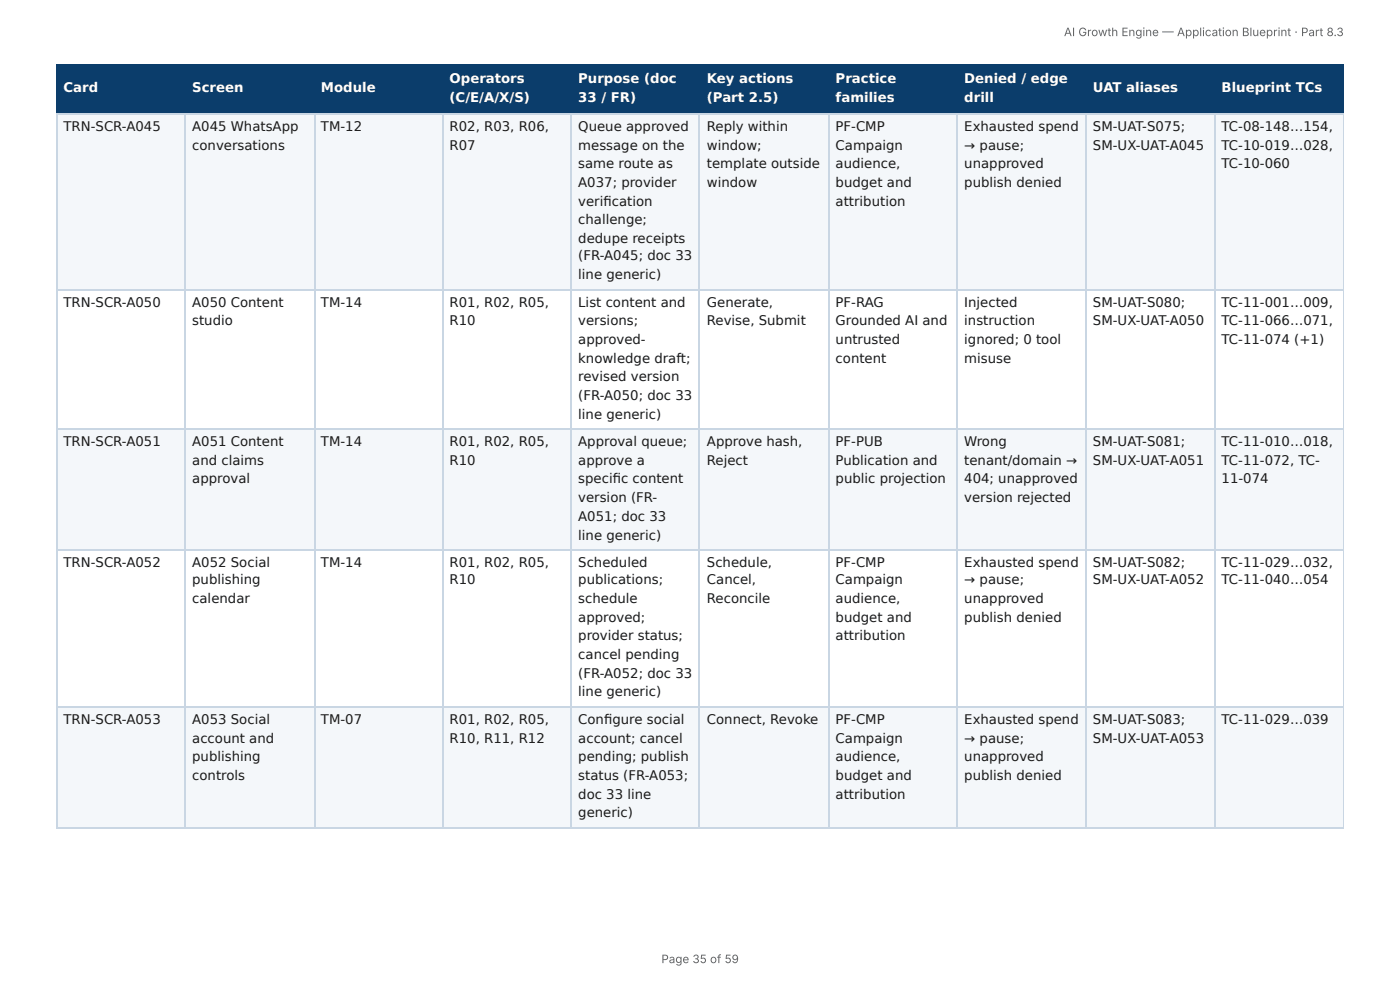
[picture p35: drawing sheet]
<svg xmlns="http://www.w3.org/2000/svg" width="297mm" height="210mm" viewBox="0 0 297 210" stroke-linecap="round" stroke-linejoin="round" font-family="sans-serif">
<defs><g id="words">
<g font-size="2.8" fill="#fff">
<text x="95.5" y="17.7">Operators</text>
<text x="122.8" y="17.7">Purpose (doc</text>
<text x="150.1" y="17.7">Key actions</text>
<text x="177.5" y="17.7">Practice</text>
<text x="204.8" y="17.7">Denied / edge</text>
<text x="13.5" y="19.6">Card</text>
<text x="40.8" y="19.6">Screen</text>
<text x="68.2" y="19.6">Module</text>
<text x="95.5" y="21.7">(C/E/A/X/S)</text>
<text x="122.8" y="21.7">33 / FR)</text>
<text x="150.1" y="21.7">(Part 2.5)</text>
<text x="177.5" y="21.7">families</text>
<text x="204.8" y="21.7">drill</text>
<text x="232.1" y="19.6">UAT aliases</text>
<text x="259.5" y="19.6">Blueprint TCs</text>
</g>
<g font-size="2.8" fill="#1a1a1a">
<text x="13.5" y="27.8">TRN-SCR-A045</text>
<text x="40.8" y="27.8">A045 WhatsApp</text>
<text x="68.2" y="27.8">TM-12</text>
<text x="95.5" y="27.8">R02, R03, R06,</text>
<text x="122.8" y="27.8">Queue approved</text>
<text x="150.1" y="27.8">Reply within</text>
<text x="177.5" y="27.8">PF-CMP</text>
<text x="204.8" y="27.8">Exhausted spend</text>
<text x="232.1" y="27.8">SM-UAT-S075;</text>
<text x="259.5" y="27.8">TC-08-148…154,</text>
<text x="40.8" y="31.8">conversations</text>
<text x="95.5" y="31.8">R07</text>
<text x="122.8" y="31.8">message on the</text>
<text x="122.8" y="35.7">same route as</text>
<text x="150.1" y="31.8">window;</text>
<text x="150.1" y="35.7">template outside</text>
<text x="177.5" y="31.8">Campaign</text>
<text x="177.5" y="35.7">audience,</text>
<text x="204.8" y="31.8">→ pause;</text>
<text x="204.8" y="35.7">unapproved</text>
<text x="232.1" y="31.8">SM-UX-UAT-A045</text>
<text x="259.5" y="31.8">TC-10-019…028,</text>
<text x="259.5" y="35.7">TC-10-060</text>
<text x="122.8" y="39.7">A037; provider</text>
<text x="150.1" y="39.7">window</text>
<text x="177.5" y="39.7">budget and</text>
<text x="204.8" y="39.7">publish denied</text>
<text x="122.8" y="43.7">verifi cation</text>
<text x="122.8" y="47.6">challenge;</text>
<text x="177.5" y="43.7">attribution</text>
<text x="122.8" y="51.6">dedupe receipts</text>
<text x="122.8" y="55.3">(FR-A045; doc 33</text>
<text x="122.8" y="59.3">line generic)</text>
<text x="13.5" y="65.1">TRN-SCR-A050</text>
<text x="40.8" y="65.1">A050 Content</text>
<text x="68.2" y="65.1">TM-14</text>
<text x="95.5" y="65.1">R01, R02, R05,</text>
<text x="122.8" y="65.1">List content and</text>
<text x="150.1" y="65.1">Generate,</text>
<text x="177.5" y="65.1">PF-RAG</text>
<text x="204.8" y="65.1">Injected</text>
<text x="232.1" y="65.1">SM-UAT-S080;</text>
<text x="259.5" y="65.1">TC-11-001…009,</text>
<text x="40.8" y="69.1">studio</text>
<text x="95.5" y="69.1">R10</text>
<text x="122.8" y="69.1">versions;</text>
<text x="150.1" y="69.1">Revise, Submit</text>
<text x="177.5" y="69.1">Grounded AI and</text>
<text x="204.8" y="69.1">instruction</text>
<text x="232.1" y="69.1">SM-UX-UAT-A050</text>
<text x="259.5" y="69.1">TC-11-066…071,</text>
<text x="122.8" y="73">approved-</text>
<text x="122.8" y="77">knowledge draft;</text>
<text x="177.5" y="73">untrusted</text>
<text x="177.5" y="77">content</text>
<text x="204.8" y="73">ignored; 0 tool</text>
<text x="204.8" y="77">misuse</text>
<text x="259.5" y="73">TC-11-074 (+1)</text>
<text x="122.8" y="81">revised version</text>
<text x="122.8" y="84.9">(FR-A050; doc 33</text>
<text x="122.8" y="88.9">line generic)</text>
<text x="13.5" y="94.7">TRN-SCR-A051</text>
<text x="40.8" y="94.7">A051 Content</text>
<text x="68.2" y="94.7">TM-14</text>
<text x="95.5" y="94.7">R01, R02, R05,</text>
<text x="122.8" y="94.7">Approval queue;</text>
<text x="150.1" y="94.7">Approve hash,</text>
<text x="177.5" y="94.7">PF-PUB</text>
<text x="204.8" y="94.7">Wrong</text>
<text x="232.1" y="94.7">SM-UAT-S081;</text>
<text x="259.5" y="94.7">TC-11-010…018,</text>
<text x="40.8" y="98.7">and claims</text>
<text x="95.5" y="98.7">R10</text>
<text x="122.8" y="98.7">approve a</text>
<text x="150.1" y="98.7">Reject</text>
<text x="177.5" y="98.7">Publication and</text>
<text x="204.8" y="98.7">tenant/domain →</text>
<text x="232.1" y="98.7">SM-UX-UAT-A051</text>
<text x="259.5" y="98.7">TC-11-072, TC-</text>
<text x="40.8" y="102.7">approval</text>
<text x="122.8" y="102.7">specifi c content</text>
<text x="122.8" y="106.6">version (FR-</text>
<text x="177.5" y="102.7">public projection</text>
<text x="204.8" y="102.7">404; unapproved</text>
<text x="204.8" y="106.6">version rejected</text>
<text x="259.5" y="102.7">11-074</text>
<text x="122.8" y="110.6">A051; doc 33</text>
<text x="122.8" y="114.6">line generic)</text>
<text x="13.5" y="120.4">TRN-SCR-A052</text>
<text x="40.8" y="120.4">A052 Social</text>
<text x="40.8" y="124.1">publishing</text>
<text x="68.2" y="120.4">TM-14</text>
<text x="95.5" y="120.4">R01, R02, R05,</text>
<text x="95.5" y="124.1">R10</text>
<text x="122.8" y="120.4">Scheduled</text>
<text x="122.8" y="124.1">publications;</text>
<text x="150.1" y="120.4">Schedule,</text>
<text x="150.1" y="124.1">Cancel,</text>
<text x="177.5" y="120.4">PF-CMP</text>
<text x="177.5" y="124.1">Campaign</text>
<text x="204.8" y="120.4">Exhausted spend</text>
<text x="204.8" y="124.1">→ pause;</text>
<text x="232.1" y="120.4">SM-UAT-S082;</text>
<text x="232.1" y="124.1">SM-UX-UAT-A052</text>
<text x="259.5" y="120.4">TC-11-029…032,</text>
<text x="259.5" y="124.1">TC-11-040…054</text>
<text x="40.8" y="128.1">calendar</text>
<text x="122.8" y="128.1">schedule</text>
<text x="150.1" y="128.1">Reconcile</text>
<text x="177.5" y="128.1">audience,</text>
<text x="204.8" y="128.1">unapproved</text>
<text x="122.8" y="132">approved;</text>
<text x="122.8" y="136">provider status;</text>
<text x="177.5" y="132">budget and</text>
<text x="177.5" y="136">attribution</text>
<text x="204.8" y="132">publish denied</text>
<text x="122.8" y="140">cancel pending</text>
<text x="122.8" y="143.9">(FR-A052; doc 33</text>
<text x="122.8" y="147.9">line generic)</text>
<text x="13.5" y="153.7">TRN-SCR-A053</text>
<text x="40.8" y="153.7">A053 Social</text>
<text x="68.2" y="153.7">TM-07</text>
<text x="95.5" y="153.7">R01, R02, R05,</text>
<text x="122.8" y="153.7">Confi gure social</text>
<text x="150.1" y="153.7">Connect, Revoke</text>
<text x="177.5" y="153.7">PF-CMP</text>
<text x="204.8" y="153.7">Exhausted spend</text>
<text x="232.1" y="153.7">SM-UAT-S083;</text>
<text x="259.5" y="153.7">TC-11-029…039</text>
<text x="40.8" y="157.7">account and</text>
<text x="40.8" y="161.7">publishing</text>
<text x="95.5" y="157.7">R10, R11, R12</text>
<text x="122.8" y="157.7">account; cancel</text>
<text x="122.8" y="161.7">pending; publish</text>
<text x="177.5" y="157.7">Campaign</text>
<text x="177.5" y="161.7">audience,</text>
<text x="204.8" y="157.7">→ pause;</text>
<text x="204.8" y="161.7">unapproved</text>
<text x="232.1" y="157.7">SM-UX-UAT-A053</text>
<text x="40.8" y="165.6">controls</text>
<text x="122.8" y="165.6">status (FR-A053;</text>
<text x="177.5" y="165.6">budget and</text>
<text x="204.8" y="165.6">publish denied</text>
<text x="122.8" y="169.6">doc 33 line</text>
<text x="122.8" y="173.6">generic)</text>
<text x="177.5" y="169.6">attribution</text>
</g>
<g font-size="2.5" fill="#666">
<text x="226" y="7.7">AI Growth Engine — Application Blueprint · Part 8.3</text>
<text x="140.5" y="204.5">Page 35 of 59</text>
</g>
</g></defs>
<g fill="#0b3d6b">
<path d="M12.2 14h27.2v10.1h-27.2z"/>
<path d="M39.4 14h27.3v10.1h-27.3z"/>
<path d="M66.7 14h27.2v10.1h-27.2z"/>
<path d="M93.9 14h27.5v10.1h-27.5z"/>
<path d="M121.4 14h27.3v10.1h-27.3z"/>
<path d="M148.7 14h27.2v10.1h-27.2z"/>
<path d="M175.9 14h27.6v10.1h-27.6z"/>
<path d="M203.5 14h27.2v10.1h-27.2z"/>
<path d="M230.7 14h27.3v10.1h-27.3z"/>
<path d="M258 14h27.4v10.1h-27.4z"/>
</g>
<g fill="#f4f7fa">
<path d="M12.2 24.1h27.2v37.5h-27.2z"/>
<path d="M39.4 24.1h27.3v37.5h-27.3z"/>
<path d="M66.7 24.1h27.2v37.5h-27.2z"/>
<path d="M93.9 24.1h27.5v37.5h-27.5z"/>
<path d="M121.4 24.1h27.3v37.5h-27.3z"/>
<path d="M148.7 24.1h27.2v37.5h-27.2z"/>
<path d="M175.9 24.1h27.6v37.5h-27.6z"/>
<path d="M203.5 24.1h27.2v37.5h-27.2z"/>
<path d="M230.7 24.1h27.3v37.5h-27.3z"/>
<path d="M258 24.1h27.4v37.5h-27.4z"/>
<path d="M12.2 91h27.2v25.7h-27.2z"/>
<path d="M39.4 91h27.3v25.7h-27.3z"/>
<path d="M66.7 91h27.2v25.7h-27.2z"/>
<path d="M93.9 91h27.5v25.7h-27.5z"/>
<path d="M121.4 91h27.3v25.7h-27.3z"/>
<path d="M148.7 91h27.2v25.7h-27.2z"/>
<path d="M175.9 91h27.6v25.7h-27.6z"/>
<path d="M203.5 91h27.2v25.7h-27.2z"/>
<path d="M230.7 91h27.3v25.7h-27.3z"/>
<path d="M258 91h27.4v25.7h-27.4z"/>
<path d="M12.2 150.3h27.2v25.4h-27.2z"/>
<path d="M39.4 150.3h27.3v25.4h-27.3z"/>
<path d="M66.7 150.3h27.2v25.4h-27.2z"/>
<path d="M93.9 150.3h27.5v25.4h-27.5z"/>
<path d="M121.4 150.3h27.3v25.4h-27.3z"/>
<path d="M148.7 150.3h27.2v25.4h-27.2z"/>
<path d="M175.9 150.3h27.6v25.4h-27.6z"/>
<path d="M203.5 150.3h27.2v25.4h-27.2z"/>
<path d="M230.7 150.3h27.3v25.4h-27.3z"/>
<path d="M258 150.3h27.4v25.4h-27.4z"/>
</g>
<path d="M11.9 13.9h273.5M12 13.8v10.5M39.3 13.8v10.5M66.8 13.8v10.5M94.1 13.8v10.5M121.3 13.8v10.5M148.6 13.8v10.5M176.1 13.8v10.5M203.3 13.8v10.5M230.6 13.8v10.5M258.1 13.8v10.5M11.9 24.2h273.5" fill="none" stroke="#0b3d6b" stroke-width=".26"/>
<path d="M285.3 13.8v10.5" fill="none" stroke="#0b3d6b" stroke-width=".21"/>
<g fill="none" stroke="#c9d6e3" stroke-width=".26">
<path d="M11.9 24.2h273.5M12 24.3v151.4M39.3 24.3v151.4M66.8 24.3v151.4M94.1 24.3v151.4M121.3 24.3v151.4M148.6 24.3v151.4M176.1 24.3v151.4M203.3 24.3v151.4M230.6 24.3v151.4M258.1 24.3v151.4M11.9 61.5h273.5"/>
<path d="M11.9 91.1h273.5M11.9 116.8h273.5M11.9 150.2h273.5M11.9 175.8h273.5"/>
</g>
<path d="M285.3 24.3v151.4" fill="none" stroke="#c9d6e3" stroke-width=".21"/>
<use href="#words"/>
</svg>
